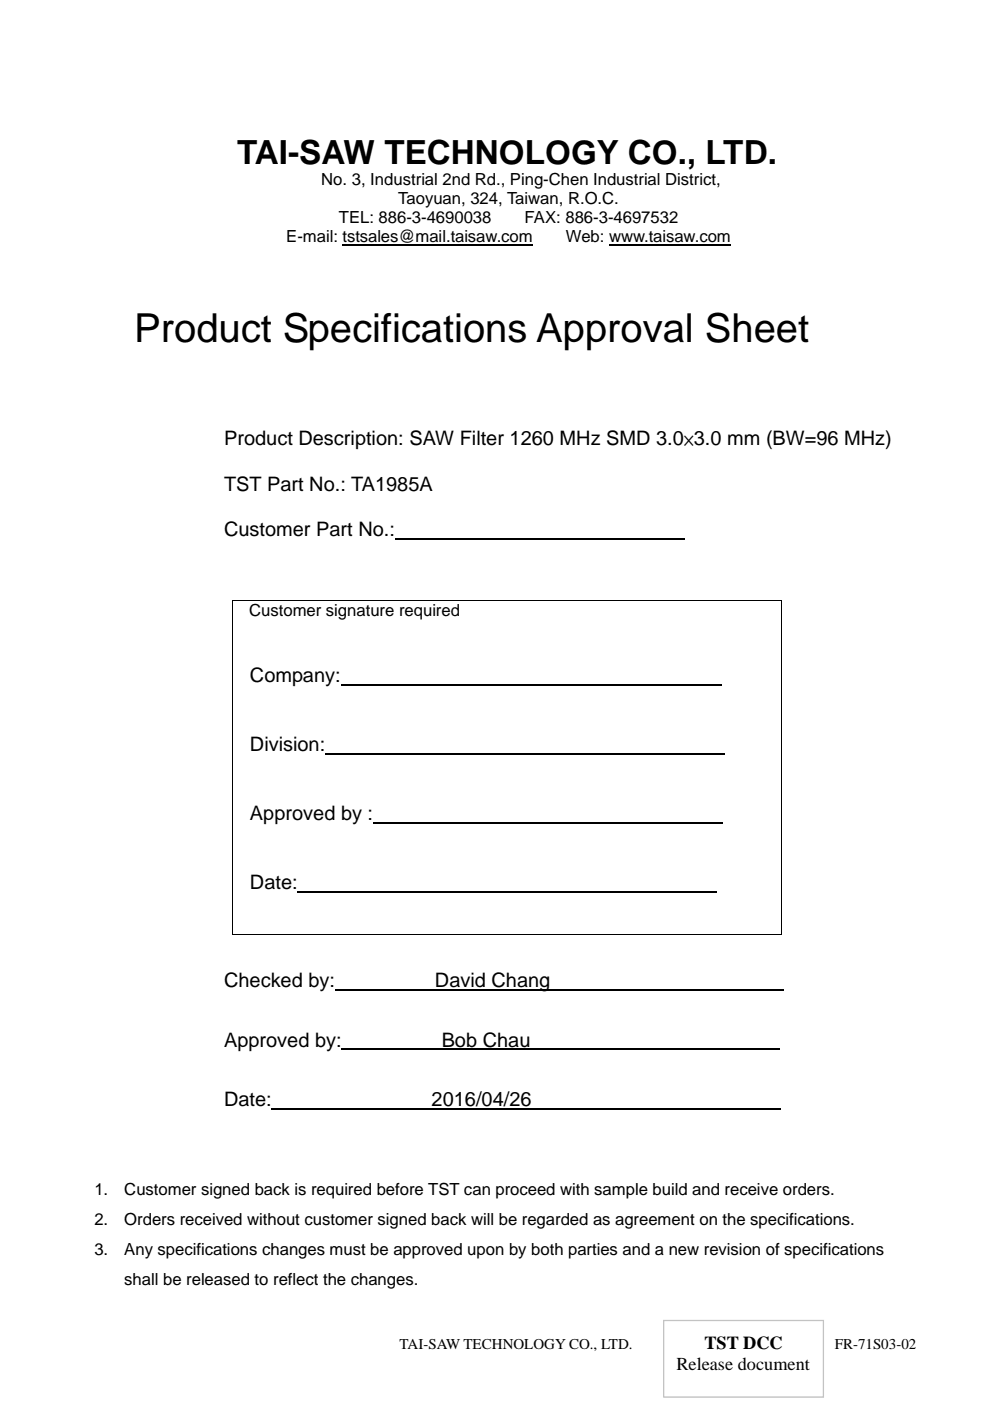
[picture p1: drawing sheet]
<svg xmlns="http://www.w3.org/2000/svg" width="210mm" height="297mm" viewBox="0 0 210 297" stroke-linecap="round" stroke-linejoin="round" font-family="sans-serif">
<defs><g id="words">
<text font-size="8.5" x="28.5" y="72.4">Product Specifications Approval Sheet</text>
<text font-size="7" x="50.3" y="34.7">TAI-SAW TECHNOLOGY CO., LTD.</text>
<g font-size="4.2">
<text x="47.5" y="94.4">Product Description: SAW Filter 1260 MHz SMD 3.0×3.0 mm (BW=96 MHz)</text>
<text x="47.5" y="104.2">TST Part No.: TA1985A</text>
<text x="47.5" y="113.7">Customer Part No.:</text>
<text x="53" y="144.6">Company:</text>
<text x="53" y="159.2">Division:</text>
<text x="53" y="173.8">Approved by :</text>
<text x="53" y="188.4">Date:</text>
<text x="47.5" y="209.2">Checked by:</text>
<text x="92.2" y="209.2">David Chang</text>
<text x="47.5" y="221.9">Approved by:</text>
<text x="93.6" y="221.9">Bob Chau</text>
<text x="47.5" y="234.6">Date:</text>
<text x="91.5" y="234.6">2016/04/26</text>
</g>
<g font-size="3.9">
<text x="149.4" y="286">TST DCC</text>
<text x="143.4" y="290.5">Release document</text>
</g>
<g font-size="3.5">
<text x="68.1" y="39.2">No. 3, Industrial 2nd Rd., Ping-Chen Industrial District,</text>
<text x="71.8" y="47.3">TEL: 886-3-4690038</text>
<text x="84.4" y="43.2">Taoyuan, 324, Taiwan, R.O.C.</text>
<text x="111.2" y="47.3">FAX: 886-3-4697532</text>
<text x="60.7" y="51.4">E-mail: tstsales@mail.taisaw.com</text>
<text x="120" y="51.4">Web: www.taisaw.com</text>
<text x="52.8" y="130.6">Customer signature required</text>
<text x="20" y="253.4">1.</text>
<text x="26.4" y="253.4">Customer signed back is required before TST can proceed with sample build and receive orders.</text>
<text x="20" y="259.7">2.</text>
<text x="26.4" y="259.7">Orders received without customer signed back will be regarded as agreement on the specifications.</text>
<text x="20" y="266.1">3.</text>
<text x="26.4" y="266.1">Any specifications changes must be approved upon by both parties and a new revision of specifications</text>
<text x="26.4" y="272.4">shall be released to reflect the changes.</text>
</g>
<g font-size="3.2">
<text x="84.7" y="285.9">TAI-SAW TECHNOLOGY CO., LTD.</text>
<text x="177" y="285.9">FR-71S03-02</text>
</g>
</g></defs>
<path d="M140.7 280h33.9v16.2h-33.9z" fill="none" stroke="#c0c0c0" stroke-width=".26"/>
<path d="M72.6 51.9h40.3M129.1 51.9h25.9" fill="none" stroke="#000" stroke-width=".25"/>
<path d="M83.8 114.3h61.3M69 159.8h84.7M72.2 145.2h80.8M79.1 174.4h74.1M63.1 189h88.9M71.1 209.8h95M57.6 235.2h108M72.5 222.5h92.9" fill="none" stroke="#000" stroke-width=".32"/>
<path d="M49.2 127.1h.2v.2h-.2zM165.6 127.1h.2v.2h-.2zM165.6 198h.2v.1h-.2z" fill="#000"/>
<path d="M49.2 127.2h116.6M49.3 127.3v70.8M165.7 127.3v70.8M49.2 198.1h116.4" fill="none" stroke="#000" stroke-width=".21"/>
<use href="#words"/>
</svg>
